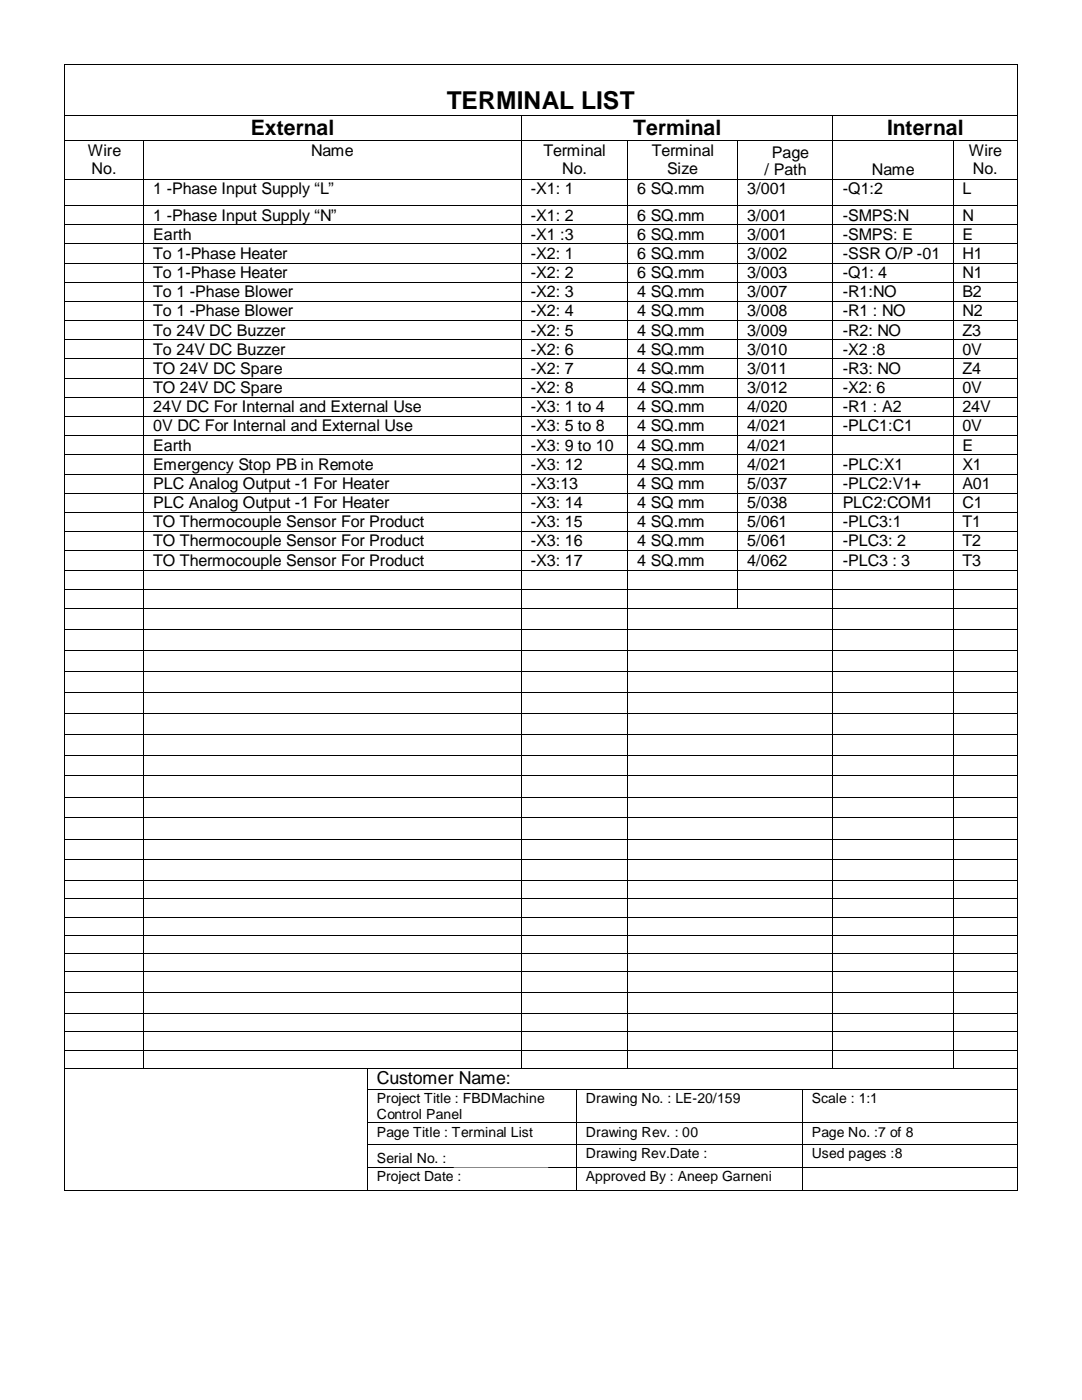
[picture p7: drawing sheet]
<svg xmlns="http://www.w3.org/2000/svg" width="216mm" height="279mm" viewBox="0 0 216 279" stroke-linecap="round" stroke-linejoin="round" font-family="sans-serif">
<defs><g id="words">
<text font-size="4.9" x="89.2" y="21.8">TERMINAL LIST</text>
<g font-size="4.2">
<text x="50" y="27">External</text>
<text x="126.3" y="27">Terminal</text>
<text x="177" y="27">Internal</text>
</g>
<text font-size="3.6" x="75.2" y="216.4">Customer Name:</text>
<g font-size="3.2">
<text x="17.5" y="31.2">Wire</text>
<text x="18.3" y="34.8">No.</text>
<text x="62.1" y="31.2">Name</text>
<text x="108.5" y="31.2">Terminal</text>
<text x="112.2" y="34.8">No.</text>
<text x="130" y="31.2">Terminal</text>
<text x="133.1" y="34.8">Size</text>
<text x="152.6" y="35">/ Path</text>
<text x="154" y="31.5">Page</text>
<text x="174" y="34.9">Name</text>
<text x="193.3" y="31.2">Wire</text>
<text x="194.1" y="34.8">No.</text>
<text x="30.6" y="38.8">1 -Phase Input Supply “L”</text>
<text x="105.9" y="38.8">-X1: 1</text>
<text x="127.2" y="38.8">6 SQ.mm</text>
<text x="149.1" y="38.8">3/001</text>
<text x="168.1" y="38.8">-Q1:2</text>
<text x="192" y="38.8">L</text>
<text x="30.6" y="44">1 -Phase Input Supply “N”</text>
<text x="30.6" y="47.8">Earth</text>
<text x="105.9" y="44">-X1: 2</text>
<text x="105.9" y="47.8">-X1 :3</text>
<text x="127.2" y="44">6 SQ.mm</text>
<text x="127.2" y="47.8">6 SQ.mm</text>
<text x="149.1" y="44">3/001</text>
<text x="149.1" y="47.8">3/001</text>
<text x="168.1" y="44">-SMPS:N</text>
<text x="168.1" y="47.8">-SMPS: E</text>
<text x="192" y="44">N</text>
<text x="192" y="47.8">E</text>
<text x="30.6" y="51.6">To 1-Phase Heater</text>
<text x="105.9" y="51.6">-X2: 1</text>
<text x="127.2" y="51.6">6 SQ.mm</text>
<text x="149.1" y="51.6">3/002</text>
<text x="168.1" y="51.6">-SSR O/P -01</text>
<text x="192" y="51.6">H1</text>
<text x="30.6" y="55.5">To 1-Phase Heater</text>
<text x="30.6" y="59.4">To 1 -Phase Blower</text>
<text x="105.9" y="55.5">-X2: 2</text>
<text x="105.9" y="59.4">-X2: 3</text>
<text x="127.2" y="55.5">6 SQ.mm</text>
<text x="127.2" y="59.4">4 SQ.mm</text>
<text x="149.1" y="55.5">3/003</text>
<text x="149.1" y="59.4">3/007</text>
<text x="168.1" y="55.5">-Q1: 4</text>
<text x="168.1" y="59.4">-R1:NO</text>
<text x="192" y="55.5">N1</text>
<text x="192" y="59.4">B2</text>
<text x="30.6" y="63.2">To 1 -Phase Blower</text>
<text x="105.9" y="63.2">-X2: 4</text>
<text x="127.2" y="63.2">4 SQ.mm</text>
<text x="149.1" y="63.2">3/008</text>
<text x="168.1" y="63.2">-R1 : NO</text>
<text x="192" y="63.2">N2</text>
<text x="30.6" y="67">To 24V DC Buzzer</text>
<text x="30.6" y="70.8">To 24V DC Buzzer</text>
<text x="105.9" y="67">-X2: 5</text>
<text x="105.9" y="70.8">-X2: 6</text>
<text x="127.2" y="67">4 SQ.mm</text>
<text x="127.2" y="70.8">4 SQ.mm</text>
<text x="149.1" y="67">3/009</text>
<text x="149.1" y="70.8">3/010</text>
<text x="168.1" y="67">-R2: NO</text>
<text x="168.1" y="70.8">-X2 :8</text>
<text x="192" y="67">Z3</text>
<text x="192" y="70.8">0V</text>
<text x="30.6" y="74.6">TO 24V DC Spare</text>
<text x="105.9" y="74.6">-X2: 7</text>
<text x="127.2" y="74.6">4 SQ.mm</text>
<text x="149.1" y="74.6">3/011</text>
<text x="168.1" y="74.6">-R3: NO</text>
<text x="192" y="74.6">Z4</text>
<text x="30.6" y="78.5">TO 24V DC Spare</text>
<text x="30.6" y="82.3">24V DC For Internal and External Use</text>
<text x="105.9" y="78.5">-X2: 8</text>
<text x="105.9" y="82.3">-X3: 1 to 4</text>
<text x="127.2" y="78.5">4 SQ.mm</text>
<text x="127.2" y="82.3">4 SQ.mm</text>
<text x="149.1" y="78.5">3/012</text>
<text x="149.1" y="82.3">4/020</text>
<text x="168.1" y="78.5">-X2: 6</text>
<text x="168.1" y="82.3">-R1 : A2</text>
<text x="192" y="78.5">0V</text>
<text x="192" y="82.3">24V</text>
<text x="30.6" y="86.1">0V DC For Internal and External Use</text>
<text x="30.6" y="89.9">Earth</text>
<text x="105.9" y="86.1">-X3: 5 to 8</text>
<text x="105.9" y="89.9">-X3: 9 to 10</text>
<text x="127.2" y="86.1">4 SQ.mm</text>
<text x="127.2" y="89.9">4 SQ.mm</text>
<text x="149.1" y="86.1">4/021</text>
<text x="149.1" y="89.9">4/021</text>
<text x="168.1" y="86.1">-PLC1:C1</text>
<text x="192" y="86.1">0V</text>
<text x="192" y="89.9">E</text>
<text x="30.6" y="93.7">Emergency Stop PB in Remote</text>
<text x="105.9" y="93.7">-X3: 12</text>
<text x="127.2" y="93.7">4 SQ.mm</text>
<text x="149.1" y="93.7">4/021</text>
<text x="168.1" y="93.7">-PLC:X1</text>
<text x="192" y="93.7">X1</text>
<text x="30.6" y="97.6">PLC Analog Output -1 For Heater</text>
<text x="30.6" y="101.4">PLC Analog Output -1 For Heater</text>
<text x="105.9" y="97.6">-X3:13</text>
<text x="105.9" y="101.4">-X3: 14</text>
<text x="127.2" y="97.6">4 SQ mm</text>
<text x="127.2" y="101.4">4 SQ mm</text>
<text x="149.1" y="97.6">5/037</text>
<text x="149.1" y="101.4">5/038</text>
<text x="168.1" y="97.6">-PLC2:V1+</text>
<text x="168.1" y="101.4">PLC2:COM1</text>
<text x="192" y="97.6">A01</text>
<text x="192" y="101.4">C1</text>
<text x="30.6" y="105.2">TO Thermocouple Sensor For Product</text>
<text x="105.9" y="105.2">-X3: 15</text>
<text x="127.2" y="105.2">4 SQ.mm</text>
<text x="149.1" y="105.2">5/061</text>
<text x="168.1" y="105.2">-PLC3:1</text>
<text x="192" y="105.2">T1</text>
<text x="30.6" y="109.1">TO Thermocouple Sensor For Product</text>
<text x="30.6" y="112.9">TO Thermocouple Sensor For Product</text>
<text x="105.9" y="109.1">-X3: 16</text>
<text x="105.9" y="112.9">-X3: 17</text>
<text x="127.2" y="109.1">4 SQ.mm</text>
<text x="127.2" y="112.9">4 SQ.mm</text>
<text x="149.1" y="109.1">5/061</text>
<text x="149.1" y="112.9">4/062</text>
<text x="168.1" y="109.1">-PLC3: 2</text>
<text x="168.1" y="112.9">-PLC3 : 3</text>
<text x="192" y="109.1">T2</text>
<text x="192" y="112.9">T3</text>
</g>
<g font-size="2.8">
<text x="75.2" y="220.1">Project Title : FBDMachine</text>
<text x="116.9" y="220.1">Drawing No. : LE-20/159</text>
<text x="162" y="220.1">Scale : 1:1</text>
<text x="75.2" y="223.4">Control Panel</text>
<text x="75.2" y="226.8">Page Title : Terminal List</text>
<text x="116.9" y="226.8">Drawing Rev. : 00</text>
<text x="162" y="226.8">Page No. :7 of 8</text>
<text x="75.2" y="232.1">Serial No. :</text>
<text x="116.9" y="231">Drawing Rev.Date :</text>
<text x="162" y="231.1">Used pages :8</text>
<text x="75.2" y="235.8">Project Date :</text>
<text x="116.9" y="235.8">Approved By : Aneep Garneni</text>
</g>
</g></defs>
<g fill="#000">
<path d="M12.7 12.7h.2v.2h-.2zM203 12.7h.2v.2h-.2zM12.7 23h.2v.2h-.2zM12.7 28h.2v.2h-.2zM12.7 35.7h.2v.2h-.2zM28.6 28h.2v.2h-.2zM28.6 35.7h.2v.2h-.2zM103.9 23h.2v.2h-.2zM103.9 28h.2v.2h-.2zM103.9 35.7h.2v.2h-.2zM125.1 28h.2v.2h-.2zM125.1 35.7h.2v.2h-.2z"/>
<path d="M147.1 28h.1v.2h-.1zM147.1 35.7h.1v.2h-.1zM166.1 23h.2v.2h-.2zM166.1 28h.2v.2h-.2zM166.1 35.7h.2v.2h-.2zM190.1 28h.1v.2h-.1zM190.1 35.7h.1v.2h-.1zM203 23h.2v.2h-.2zM203 28h.2v.2h-.2zM203 35.7h.2v.2h-.2zM12.7 41h.2v.1h-.2zM12.7 44.8h.2v.2h-.2z"/>
<path d="M12.7 48.6h.2v.2h-.2zM12.7 52.4h.2v.2h-.2zM12.7 56.3h.2v.2h-.2zM28.6 41h.2v.1h-.2zM28.6 44.8h.2v.2h-.2zM28.6 48.6h.2v.2h-.2zM28.6 52.4h.2v.2h-.2zM28.6 56.3h.2v.2h-.2zM103.9 41h.2v.1h-.2zM103.9 44.8h.2v.2h-.2zM103.9 48.6h.2v.2h-.2zM103.9 52.4h.2v.2h-.2z"/>
<path d="M103.9 56.3h.2v.2h-.2zM125.1 41h.2v.1h-.2zM125.1 44.8h.2v.2h-.2zM125.1 48.6h.2v.2h-.2zM125.1 52.4h.2v.2h-.2zM125.1 56.3h.2v.2h-.2zM147.1 41h.1v.1h-.1zM147.1 44.8h.1v.2h-.1zM147.1 48.6h.1v.2h-.1zM147.1 52.4h.1v.2h-.1zM147.1 56.3h.1v.2h-.1zM166.1 41h.2v.1h-.2z"/>
<path d="M166.1 44.8h.2v.2h-.2zM166.1 48.6h.2v.2h-.2zM166.1 52.4h.2v.2h-.2zM166.1 56.3h.2v.2h-.2zM190.1 41h.1v.1h-.1zM190.1 44.8h.1v.2h-.1zM190.1 48.6h.1v.2h-.1zM190.1 52.4h.1v.2h-.1zM190.1 56.3h.1v.2h-.1zM203 41h.2v.1h-.2zM203 44.8h.2v.2h-.2zM203 48.6h.2v.2h-.2z"/>
<path d="M203 52.4h.2v.2h-.2zM203 56.3h.2v.2h-.2zM12.7 60.1h.2v.2h-.2zM12.7 63.9h.2v.2h-.2zM12.7 67.7h.2v.2h-.2zM12.7 71.5h.2v.2h-.2zM12.7 75.4h.2v.2h-.2zM12.7 79.2h.2v.2h-.2zM28.6 60.1h.2v.2h-.2zM28.6 63.9h.2v.2h-.2zM28.6 67.7h.2v.2h-.2zM28.6 71.5h.2v.2h-.2z"/>
<path d="M28.6 75.4h.2v.2h-.2zM28.6 79.2h.2v.2h-.2zM103.9 60.1h.2v.2h-.2zM103.9 63.9h.2v.2h-.2zM103.9 67.7h.2v.2h-.2zM103.9 71.5h.2v.2h-.2zM103.9 75.4h.2v.2h-.2zM103.9 79.2h.2v.2h-.2zM125.1 60.1h.2v.2h-.2zM125.1 63.9h.2v.2h-.2zM125.1 67.7h.2v.2h-.2zM125.1 71.5h.2v.2h-.2z"/>
<path d="M125.1 75.4h.2v.2h-.2zM125.1 79.2h.2v.2h-.2zM147.1 60.1h.1v.2h-.1zM147.1 63.9h.1v.2h-.1zM147.1 67.7h.1v.2h-.1zM147.1 71.5h.1v.2h-.1zM147.1 75.4h.1v.2h-.1zM147.1 79.2h.1v.2h-.1zM166.1 60.1h.2v.2h-.2zM166.1 63.9h.2v.2h-.2zM166.1 67.7h.2v.2h-.2zM166.1 71.5h.2v.2h-.2z"/>
<path d="M166.1 75.4h.2v.2h-.2zM166.1 79.2h.2v.2h-.2zM190.1 60.1h.1v.2h-.1zM190.1 63.9h.1v.2h-.1zM190.1 67.7h.1v.2h-.1zM190.1 71.5h.1v.2h-.1zM190.1 75.4h.1v.2h-.1zM190.1 79.2h.1v.2h-.1zM203 60.1h.2v.2h-.2zM203 63.9h.2v.2h-.2zM203 67.7h.2v.2h-.2zM203 71.5h.2v.2h-.2z"/>
<path d="M203 75.4h.2v.2h-.2zM203 79.2h.2v.2h-.2zM12.7 83.1h.2v.1h-.2zM12.7 86.9h.2v.1h-.2zM12.7 90.7h.2v.1h-.2zM12.7 94.6h.2v.1h-.2zM12.7 98.4h.2v.2h-.2zM28.6 83.1h.2v.1h-.2zM28.6 86.9h.2v.1h-.2zM28.6 90.7h.2v.1h-.2zM28.6 94.6h.2v.1h-.2zM28.6 98.4h.2v.2h-.2z"/>
<path d="M103.9 83.1h.2v.1h-.2zM103.9 86.9h.2v.1h-.2zM103.9 90.7h.2v.1h-.2zM103.9 94.6h.2v.1h-.2zM103.9 98.4h.2v.2h-.2zM125.1 83.1h.2v.1h-.2zM125.1 86.9h.2v.1h-.2zM125.1 90.7h.2v.1h-.2zM125.1 94.6h.2v.1h-.2zM125.1 98.4h.2v.2h-.2zM147.1 83.1h.1v.1h-.1zM147.1 86.9h.1v.1h-.1z"/>
<path d="M147.1 90.7h.1v.1h-.1zM147.1 94.6h.1v.1h-.1zM147.1 98.4h.1v.2h-.1zM166.1 83.1h.2v.1h-.2zM166.1 86.9h.2v.1h-.2zM166.1 90.7h.2v.1h-.2zM166.1 94.6h.2v.1h-.2zM166.1 98.4h.2v.2h-.2zM190.1 83.1h.1v.1h-.1zM190.1 86.9h.1v.1h-.1zM190.1 90.7h.1v.1h-.1zM190.1 94.6h.1v.1h-.1z"/>
<path d="M190.1 98.4h.1v.2h-.1zM203 83.1h.2v.1h-.2zM203 86.9h.2v.1h-.2zM203 90.7h.2v.1h-.2zM203 94.6h.2v.1h-.2zM203 98.4h.2v.2h-.2zM12.7 102.2h.2v.2h-.2zM12.7 106h.2v.2h-.2zM12.7 109.8h.2v.2h-.2zM12.7 113.7h.2v.2h-.2zM12.7 117.5h.2v.2h-.2zM28.6 102.2h.2v.2h-.2z"/>
<path d="M28.6 106h.2v.2h-.2zM28.6 109.8h.2v.2h-.2zM28.6 113.7h.2v.2h-.2zM28.6 117.5h.2v.2h-.2zM103.9 102.2h.2v.2h-.2zM103.9 106h.2v.2h-.2zM103.9 109.8h.2v.2h-.2zM103.9 113.7h.2v.2h-.2zM103.9 117.5h.2v.2h-.2zM125.1 102.2h.2v.2h-.2zM125.1 106h.2v.2h-.2zM125.1 109.8h.2v.2h-.2z"/>
<path d="M125.1 113.7h.2v.2h-.2zM125.1 117.5h.2v.2h-.2zM147.1 102.2h.1v.2h-.1zM147.1 106h.1v.2h-.1zM147.1 109.8h.1v.2h-.1zM147.1 113.7h.1v.2h-.1zM147.1 117.5h.1v.2h-.1zM166.1 102.2h.2v.2h-.2zM166.1 106h.2v.2h-.2zM166.1 109.8h.2v.2h-.2zM166.1 113.7h.2v.2h-.2zM166.1 117.5h.2v.2h-.2z"/>
<path d="M190.1 102.2h.1v.2h-.1zM190.1 106h.1v.2h-.1zM190.1 109.8h.1v.2h-.1zM190.1 113.7h.1v.2h-.1zM190.1 117.5h.1v.2h-.1zM203 102.2h.2v.2h-.2zM203 106h.2v.2h-.2zM203 109.8h.2v.2h-.2zM203 113.7h.2v.2h-.2zM203 117.5h.2v.2h-.2zM12.7 121.3h.2v.2h-.2zM12.7 125.6h.2v.1h-.2z"/>
<path d="M12.7 129.7h.2v.2h-.2zM12.7 133.9h.2v.2h-.2zM12.7 138.1h.2v.2h-.2zM28.6 121.3h.2v.2h-.2zM28.6 125.6h.2v.1h-.2zM28.6 129.7h.2v.2h-.2zM28.6 133.9h.2v.2h-.2zM28.6 138.1h.2v.2h-.2zM103.9 121.3h.2v.2h-.2zM103.9 125.6h.2v.1h-.2zM103.9 129.7h.2v.2h-.2zM103.9 133.9h.2v.2h-.2z"/>
<path d="M103.9 138.1h.2v.2h-.2zM125.1 121.3h.2v.2h-.2zM125.1 125.6h.2v.1h-.2zM125.1 129.7h.2v.2h-.2zM125.1 133.9h.2v.2h-.2zM125.1 138.1h.2v.2h-.2zM147.1 121.3h.1v.2h-.1zM166.1 121.3h.2v.2h-.2zM166.1 125.6h.2v.1h-.2zM166.1 129.7h.2v.2h-.2zM166.1 133.9h.2v.2h-.2zM166.1 138.1h.2v.2h-.2z"/>
<path d="M190.1 121.3h.1v.2h-.1zM190.1 125.6h.1v.1h-.1zM190.1 129.7h.1v.2h-.1zM190.1 133.9h.1v.2h-.1zM190.1 138.1h.1v.2h-.1zM203 121.3h.2v.2h-.2zM203 125.6h.2v.1h-.2zM203 129.7h.2v.2h-.2zM203 133.9h.2v.2h-.2zM203 138.1h.2v.2h-.2zM12.7 142.2h.2v.2h-.2zM12.7 146.5h.2v.1h-.2z"/>
<path d="M12.7 150.6h.2v.2h-.2zM12.7 154.8h.2v.1h-.2zM12.7 159h.2v.2h-.2zM28.6 142.2h.2v.2h-.2zM28.6 146.5h.2v.1h-.2zM28.6 150.6h.2v.2h-.2zM28.6 154.8h.2v.1h-.2zM28.6 159h.2v.2h-.2zM103.9 142.2h.2v.2h-.2zM103.9 146.5h.2v.1h-.2zM103.9 150.6h.2v.2h-.2zM103.9 154.8h.2v.1h-.2z"/>
<path d="M103.9 159h.2v.2h-.2zM125.1 142.2h.2v.2h-.2zM125.1 146.5h.2v.1h-.2zM125.1 150.6h.2v.2h-.2zM125.1 154.8h.2v.1h-.2zM125.1 159h.2v.2h-.2zM166.1 142.2h.2v.2h-.2zM166.1 146.5h.2v.1h-.2zM166.1 150.6h.2v.2h-.2zM166.1 154.8h.2v.1h-.2zM166.1 159h.2v.2h-.2zM190.1 142.2h.1v.2h-.1z"/>
<path d="M190.1 146.5h.1v.1h-.1zM190.1 150.6h.1v.2h-.1zM190.1 154.8h.1v.1h-.1zM190.1 159h.1v.2h-.1zM203 142.2h.2v.2h-.2zM203 146.5h.2v.1h-.2zM203 150.6h.2v.2h-.2zM203 154.8h.2v.1h-.2zM203 159h.2v.2h-.2zM12.7 163.2h.2v.1h-.2zM12.7 167.4h.2v.2h-.2zM12.7 171.5h.2v.2h-.2z"/>
<path d="M12.7 175.7h.2v.2h-.2zM12.7 179.3h.2v.2h-.2zM28.6 163.2h.2v.1h-.2zM28.6 167.4h.2v.2h-.2zM28.6 171.5h.2v.2h-.2zM28.6 175.7h.2v.2h-.2zM28.6 179.3h.2v.2h-.2zM103.9 163.2h.2v.1h-.2zM103.9 167.4h.2v.2h-.2zM103.9 171.5h.2v.2h-.2zM103.9 175.7h.2v.2h-.2zM103.9 179.3h.2v.2h-.2z"/>
<path d="M125.1 163.2h.2v.1h-.2zM125.1 167.4h.2v.2h-.2zM125.1 171.5h.2v.2h-.2zM125.1 175.7h.2v.2h-.2zM125.1 179.3h.2v.2h-.2zM166.1 163.2h.2v.1h-.2zM166.1 167.4h.2v.2h-.2zM166.1 171.5h.2v.2h-.2zM166.1 175.7h.2v.2h-.2zM166.1 179.3h.2v.2h-.2zM190.1 163.2h.1v.1h-.1zM190.1 167.4h.1v.2h-.1z"/>
<path d="M190.1 171.5h.1v.2h-.1zM190.1 175.7h.1v.2h-.1zM190.1 179.3h.1v.2h-.1zM203 163.2h.2v.1h-.2zM203 167.4h.2v.2h-.2zM203 171.5h.2v.2h-.2zM203 175.7h.2v.2h-.2zM203 179.3h.2v.2h-.2zM12.7 183h.2v.1h-.2zM12.7 186.6h.2v.2h-.2zM12.7 190.2h.2v.2h-.2zM12.7 193.8h.2v.2h-.2z"/>
<path d="M12.7 198h.2v.2h-.2zM28.6 183h.2v.1h-.2zM28.6 186.6h.2v.2h-.2zM28.6 190.2h.2v.2h-.2zM28.6 193.8h.2v.2h-.2zM28.6 198h.2v.2h-.2zM103.9 183h.2v.1h-.2zM103.9 186.6h.2v.2h-.2zM103.9 190.2h.2v.2h-.2zM103.9 193.8h.2v.2h-.2zM103.9 198h.2v.2h-.2zM125.1 183h.2v.1h-.2z"/>
<path d="M125.1 186.6h.2v.2h-.2zM125.1 190.2h.2v.2h-.2zM125.1 193.8h.2v.2h-.2zM125.1 198h.2v.2h-.2zM166.1 183h.2v.1h-.2zM166.1 186.6h.2v.2h-.2zM166.1 190.2h.2v.2h-.2zM166.1 193.8h.2v.2h-.2zM166.1 198h.2v.2h-.2zM190.1 183h.1v.1h-.1zM190.1 186.6h.1v.2h-.1zM190.1 190.2h.1v.2h-.1z"/>
<path d="M190.1 193.8h.1v.2h-.1zM190.1 198h.1v.2h-.1zM203 183h.2v.1h-.2zM203 186.6h.2v.2h-.2zM203 190.2h.2v.2h-.2zM203 193.8h.2v.2h-.2zM203 198h.2v.2h-.2zM12.7 202.2h.2v.2h-.2zM12.7 205.8h.2v.2h-.2zM12.7 209.5h.2v.1h-.2zM12.7 213.1h.2v.2h-.2zM12.7 217.3h.2v.2h-.2z"/>
<path d="M28.6 202.2h.2v.2h-.2zM28.6 205.8h.2v.2h-.2zM28.6 209.5h.2v.1h-.2zM28.6 213.1h.2v.2h-.2zM73.2 213.1h.1v.2h-.1zM73.2 217.3h.1v.2h-.1zM103.9 202.2h.2v.2h-.2zM103.9 205.8h.2v.2h-.2zM103.9 209.5h.2v.1h-.2zM103.9 213.1h.2v.2h-.2zM115 217.3h.1v.2h-.1zM125.1 202.2h.2v.2h-.2z"/>
<path d="M125.1 205.8h.2v.2h-.2zM125.1 209.5h.2v.1h-.2zM125.1 213.1h.2v.2h-.2zM160 217.3h.2v.2h-.2zM166.1 202.2h.2v.2h-.2zM166.1 205.8h.2v.2h-.2zM166.1 209.5h.2v.1h-.2zM166.1 213.1h.2v.2h-.2zM190.1 202.2h.1v.2h-.1zM190.1 205.8h.1v.2h-.1zM190.1 209.5h.1v.1h-.1zM190.1 213.1h.1v.2h-.1z"/>
<path d="M203 202.2h.2v.2h-.2zM203 205.8h.2v.2h-.2zM203 209.5h.2v.1h-.2zM203 213.1h.2v.2h-.2zM203 217.3h.2v.2h-.2zM12.7 224h.2v.2h-.2zM12.7 228.3h.2v.1h-.2zM12.7 233h.2v.2h-.2zM12.7 237.6h.2v.1h-.2zM73.2 224h.1v.2h-.1zM73.2 228.3h.1v.1h-.1zM73.2 233h.1v.2h-.1z"/>
<path d="M73.2 237.6h.1v.1h-.1zM115 224h.1v.2h-.1zM115 228.3h.1v.1h-.1zM115 233h.1v.2h-.1zM115 237.6h.1v.1h-.1zM160 224h.2v.2h-.2zM160 228.3h.2v.1h-.2zM160 233h.2v.2h-.2zM160 237.6h.2v.1h-.2zM203 224h.2v.2h-.2zM203 228.3h.2v.1h-.2zM203 233h.2v.2h-.2z"/>
<path d="M203 237.6h.2v.1h-.2z"/>
</g>
<g fill="none" stroke="#000" stroke-width=".2">
<path d="M12.8 12.9v10.1M12.9 12.8h190.1M203.1 12.9v10.1M12.8 23.2v4.8M12.8 28.2v7.5M12.8 35.9v5.1M12.9 23.1h91M12.9 28.1h15.7M12.9 35.8h15.7M28.7 28.2v7.5M28.7 35.9v5.1M28.8 28.1h75.1"/>
<path d="M28.8 35.8h75.1M104 23.2v4.8M104 28.2v7.5M104 35.9v5.1M104.1 23.1h62M104.1 28.1h21M104.1 35.8h21M125.2 28.2v7.5M125.2 35.9v5.1M125.3 28.1h21.8M125.3 35.8h21.8M147.2 28.2v7.5"/>
<path d="M147.2 35.9v5.1M147.2 28.1h18.9M147.2 35.8h18.9M166.2 23.2v4.8M166.2 28.2v7.5M166.2 35.9v5.1M166.3 23.1h36.7M166.3 28.1h23.8M166.3 35.8h23.8M190.2 28.2v7.5M190.2 35.9v5.1M190.2 28.1h12.8"/>
<path d="M190.2 35.8h12.8M203.1 23.2v4.8M203.1 28.2v7.5M203.1 35.9v5.1M12.8 41.1v3.7M12.8 45v3.6M12.8 48.8v3.6M12.8 52.6v3.7M12.8 56.5v3.6M12.9 41.1h15.7M12.9 44.9h15.7M12.9 48.7h15.7"/>
<path d="M12.9 52.5h15.7M12.9 56.4h15.7M28.7 41.1v3.7M28.7 45v3.6M28.7 48.8v3.6M28.7 52.6v3.7M28.7 56.5v3.6M28.8 41.1h75.1M28.8 44.9h75.1M28.8 48.7h75.1M28.8 52.5h75.1M28.8 56.4h75.1"/>
<path d="M104 41.1v3.7M104 45v3.6M104 48.8v3.6M104 52.6v3.7M104 56.5v3.6M104.1 41.1h21M104.1 44.9h21M104.1 48.7h21M104.1 52.5h21M104.1 56.4h21M125.2 41.1v3.7M125.2 45v3.6"/>
<path d="M125.2 48.8v3.6M125.2 52.6v3.7M125.2 56.5v3.6M125.3 41.1h21.8M125.3 44.9h21.8M125.3 48.7h21.8M125.3 52.5h21.8M125.3 56.4h21.8M147.2 41.1v3.7M147.2 45v3.6M147.2 48.8v3.6M147.2 52.6v3.7"/>
<path d="M147.2 56.5v3.6M147.2 41.1h18.9M147.2 44.9h18.9M147.2 48.7h18.9M147.2 52.5h18.9M147.2 56.4h18.9M166.2 41.1v3.7M166.2 45v3.6M166.2 48.8v3.6M166.2 52.6v3.7M166.2 56.5v3.6M166.3 41.1h23.8"/>
<path d="M166.3 44.9h23.8M166.3 48.7h23.8M166.3 52.5h23.8M166.3 56.4h23.8M190.2 41.1v3.7M190.2 45v3.6M190.2 48.8v3.6M190.2 52.6v3.7M190.2 56.5v3.6M190.2 41.1h12.8M190.2 44.9h12.8M190.2 48.7h12.8"/>
<path d="M190.2 52.5h12.8M190.2 56.4h12.8M203.1 41.1v3.7M203.1 45v3.6M203.1 48.8v3.6M203.1 52.6v3.7M203.1 56.5v3.6M12.8 60.3v3.6M12.8 64.1v3.6M12.8 67.9v3.6M12.8 71.7v3.7M12.8 75.6v3.6"/>
<path d="M12.8 79.4v3.7M12.9 60.2h15.7M12.9 64h15.7M12.9 67.8h15.7M12.9 71.6h15.7M12.9 75.5h15.7M12.9 79.3h15.7M28.7 60.3v3.6M28.7 64.1v3.6M28.7 67.9v3.6M28.7 71.7v3.7M28.7 75.6v3.6"/>
<path d="M28.7 79.4v3.7M28.8 60.2h75.1M28.8 64h75.1M28.8 67.8h75.1M28.8 71.6h75.1M28.8 75.5h75.1M28.8 79.3h75.1M104 60.3v3.6M104 64.1v3.6M104 67.9v3.6M104 71.7v3.7M104 75.6v3.6"/>
<path d="M104 79.4v3.7M104.1 60.2h21M104.1 64h21M104.1 67.8h21M104.1 71.6h21M104.1 75.5h21M104.1 79.3h21M125.2 60.3v3.6M125.2 64.1v3.6M125.2 67.9v3.6M125.2 71.7v3.7M125.2 75.6v3.6"/>
<path d="M125.2 79.4v3.7M125.3 60.2h21.8M125.3 64h21.8M125.3 67.8h21.8M125.3 71.6h21.8M125.3 75.5h21.8M125.3 79.3h21.8M147.2 60.3v3.6M147.2 64.1v3.6M147.2 67.9v3.6M147.2 71.7v3.7M147.2 75.6v3.6"/>
<path d="M147.2 79.4v3.7M147.2 60.2h18.9M147.2 64h18.9M147.2 67.8h18.9M147.2 71.6h18.9M147.2 75.5h18.9M147.2 79.3h18.9M166.2 60.3v3.6M166.2 64.1v3.6M166.2 67.9v3.6M166.2 71.7v3.7M166.2 75.6v3.6"/>
<path d="M166.2 79.4v3.7M166.3 60.2h23.8M166.3 64h23.8M166.3 67.8h23.8M166.3 71.6h23.8M166.3 75.5h23.8M166.3 79.3h23.8M190.2 60.3v3.6M190.2 64.1v3.6M190.2 67.9v3.6M190.2 71.7v3.7M190.2 75.6v3.6"/>
<path d="M190.2 79.4v3.7M190.2 60.2h12.8M190.2 64h12.8M190.2 67.8h12.8M190.2 71.6h12.8M190.2 75.5h12.8M190.2 79.3h12.8M203.1 60.3v3.6M203.1 64.1v3.6M203.1 67.9v3.6M203.1 71.7v3.7M203.1 75.6v3.6"/>
<path d="M203.1 79.4v3.7M12.8 83.2v3.7M12.8 87v3.7M12.8 90.8v3.8M12.8 94.7v3.7M12.8 98.6v3.6M12.9 83.1h15.7M12.9 87h15.7M12.9 90.8h15.7M12.9 94.7h15.7M12.9 98.5h15.7M28.7 83.2v3.7"/>
<path d="M28.7 87v3.7M28.7 90.8v3.8M28.7 94.7v3.7M28.7 98.6v3.6M28.8 83.1h75.1M28.8 87h75.1M28.8 90.8h75.1M28.8 94.7h75.1M28.8 98.5h75.1M104 83.2v3.7M104 87v3.7M104 90.8v3.8"/>
<path d="M104 94.7v3.7M104 98.6v3.6M104.1 83.1h21M104.1 87h21M104.1 90.8h21M104.1 94.7h21M104.1 98.5h21M125.2 83.2v3.7M125.2 87v3.7M125.2 90.8v3.8M125.2 94.7v3.7M125.2 98.6v3.6"/>
<path d="M125.3 83.1h21.8M125.3 87h21.8M125.3 90.8h21.8M125.3 94.7h21.8M125.3 98.5h21.8M147.2 83.2v3.7M147.2 87v3.7M147.2 90.8v3.8M147.2 94.7v3.7M147.2 98.6v3.6M147.2 83.1h18.9M147.2 87h18.9"/>
<path d="M147.2 90.8h18.9M147.2 94.7h18.9M147.2 98.5h18.9M166.2 83.2v3.7M166.2 87v3.7M166.2 90.8v3.8M166.2 94.7v3.7M166.2 98.6v3.6M166.3 83.1h23.8M166.3 87h23.8M166.3 90.8h23.8M166.3 94.7h23.8"/>
<path d="M166.3 98.5h23.8M190.2 83.2v3.7M190.2 87v3.7M190.2 90.8v3.8M190.2 94.7v3.7M190.2 98.6v3.6M190.2 83.1h12.8M190.2 87h12.8M190.2 90.8h12.8M190.2 94.7h12.8M190.2 98.5h12.8M203.1 83.2v3.7"/>
<path d="M203.1 87v3.7M203.1 90.8v3.8M203.1 94.7v3.7M203.1 98.6v3.6M12.8 102.4v3.6M12.8 106.2v3.6M12.8 110v3.7M12.8 113.9v3.6M12.8 117.7v3.6M12.9 102.3h15.7M12.9 106.1h15.7M12.9 109.9h15.7"/>
<path d="M12.9 113.8h15.7M12.9 117.6h15.7M28.7 102.4v3.6M28.7 106.2v3.6M28.7 110v3.7M28.7 113.9v3.6M28.7 117.7v3.6M28.8 102.3h75.1M28.8 106.1h75.1M28.8 109.9h75.1M28.8 113.8h75.1M28.8 117.6h75.1"/>
<path d="M104 102.4v3.6M104 106.2v3.6M104 110v3.7M104 113.9v3.6M104 117.7v3.6M104.1 102.3h21M104.1 106.1h21M104.1 109.9h21M104.1 113.8h21M104.1 117.6h21M125.2 102.4v3.6M125.2 106.2v3.6"/>
<path d="M125.2 110v3.7M125.2 113.9v3.6M125.2 117.7v3.6M125.3 102.3h21.8M125.3 106.1h21.8M125.3 109.9h21.8M125.3 113.8h21.8M125.3 117.6h21.8M147.2 102.4v3.6M147.2 106.2v3.6M147.2 110v3.7M147.2 113.9v3.6"/>
<path d="M147.2 117.7v3.6M147.2 102.3h18.9M147.2 106.1h18.9M147.2 109.9h18.9M147.2 113.8h18.9M147.2 117.6h18.9M166.2 102.4v3.6M166.2 106.2v3.6M166.2 110v3.7M166.2 113.9v3.6M166.2 117.7v3.6M166.3 102.3h23.8"/>
<path d="M166.3 106.1h23.8M166.3 109.9h23.8M166.3 113.8h23.8M166.3 117.6h23.8M190.2 102.4v3.6M190.2 106.2v3.6M190.2 110v3.7M190.2 113.9v3.6M190.2 117.7v3.6M190.2 102.3h12.8M190.2 106.1h12.8M190.2 109.9h12.8"/>
<path d="M190.2 113.8h12.8M190.2 117.6h12.8M203.1 102.4v3.6M203.1 106.2v3.6M203.1 110v3.7M203.1 113.9v3.6M203.1 117.7v3.6M12.8 121.5v4.1M12.8 125.7v4M12.8 129.9v4M12.8 134.1v4M12.8 138.3v3.9"/>
<path d="M12.9 121.4h15.7M12.9 125.6h15.7M12.9 129.8h15.7M12.9 134h15.7M12.9 138.2h15.7M28.7 121.5v4.1M28.7 125.7v4M28.7 129.9v4M28.7 134.1v4M28.7 138.3v3.9M28.8 121.4h75.1M28.8 125.6h75.1"/>
<path d="M28.8 129.8h75.1M28.8 134h75.1M28.8 138.2h75.1M104 121.5v4.1M104 125.7v4M104 129.9v4M104 134.1v4M104 138.3v3.9M104.1 121.4h21M104.1 125.6h21M104.1 129.8h21M104.1 134h21"/>
<path d="M104.1 138.2h21M125.2 121.5v4.1M125.2 125.7v4M125.2 129.9v4M125.2 134.1v4M125.2 138.3v3.9M125.3 121.4h21.8M125.3 125.6h40.8M125.3 129.8h40.8M125.3 134h40.8M125.3 138.2h40.8M147.2 121.4h18.9"/>
<path d="M166.2 121.5v4.1M166.2 125.7v4M166.2 129.9v4M166.2 134.1v4M166.2 138.3v3.9M166.3 121.4h23.8M166.3 125.6h23.8M166.3 129.8h23.8M166.3 134h23.8M166.3 138.2h23.8M190.2 121.5v4.1M190.2 125.7v4"/>
<path d="M190.2 129.9v4M190.2 134.1v4M190.2 138.3v3.9M190.2 121.4h12.8M190.2 125.6h12.8M190.2 129.8h12.8M190.2 134h12.8M190.2 138.2h12.8M203.1 121.5v4.1M203.1 125.7v4M203.1 129.9v4M203.1 134.1v4"/>
<path d="M203.1 138.3v3.9M12.8 142.4v4.1M12.8 146.6v4M12.8 150.8v4M12.8 154.9v4.1M12.8 159.2v4M12.9 142.3h15.7M12.9 146.6h15.7M12.9 150.7h15.7M12.9 154.9h15.7M12.9 159.1h15.7M28.7 142.4v4.1"/>
<path d="M28.7 146.6v4M28.7 150.8v4M28.7 154.9v4.1M28.7 159.2v4M28.8 142.3h75.1M28.8 146.6h75.1M28.8 150.7h75.1M28.8 154.9h75.1M28.8 159.1h75.1M104 142.4v4.1M104 146.6v4M104 150.8v4"/>
<path d="M104 154.9v4.1M104 159.2v4M104.1 142.3h21M104.1 146.6h21M104.1 150.7h21M104.1 154.9h21M104.1 159.1h21M125.2 142.4v4.1M125.2 146.6v4M125.2 150.8v4M125.2 154.9v4.1M125.2 159.2v4"/>
<path d="M125.3 142.3h40.8M125.3 146.6h40.8M125.3 150.7h40.8M125.3 154.9h40.8M125.3 159.1h40.8M166.2 142.4v4.1M166.2 146.6v4M166.2 150.8v4M166.2 154.9v4.1M166.2 159.2v4M166.3 142.3h23.8M166.3 146.6h23.8"/>
<path d="M166.3 150.7h23.8M166.3 154.9h23.8M166.3 159.1h23.8M190.2 142.4v4.1M190.2 146.6v4M190.2 150.8v4M190.2 154.9v4.1M190.2 159.2v4M190.2 142.3h12.8M190.2 146.6h12.8M190.2 150.7h12.8M190.2 154.9h12.8"/>
<path d="M190.2 159.1h12.8M203.1 142.4v4.1M203.1 146.6v4M203.1 150.8v4M203.1 154.9v4.1M203.1 159.2v4M12.8 163.3v4.1M12.8 167.6v3.9M12.8 171.7v4M12.8 175.9v3.4M12.8 179.5v3.5M12.9 163.2h15.7"/>
<path d="M12.9 167.5h15.7M12.9 171.6h15.7M12.9 175.8h15.7M12.9 179.4h15.7M28.7 163.3v4.1M28.7 167.6v3.9M28.7 171.7v4M28.7 175.9v3.4M28.7 179.5v3.5M28.8 163.2h75.1M28.8 167.5h75.1M28.8 171.6h75.1"/>
<path d="M28.8 175.8h75.1M28.8 179.4h75.1M104 163.3v4.1M104 167.6v3.9M104 171.7v4M104 175.9v3.4M104 179.5v3.5M104.1 163.2h21M104.1 167.5h21M104.1 171.6h21M104.1 175.8h21M104.1 179.4h21"/>
<path d="M125.2 163.3v4.1M125.2 167.6v3.9M125.2 171.7v4M125.2 175.9v3.4M125.2 179.5v3.5M125.3 163.2h40.8M125.3 167.5h40.8M125.3 171.6h40.8M125.3 175.8h40.8M125.3 179.4h40.8M166.2 163.3v4.1M166.2 167.6v3.9"/>
<path d="M166.2 171.7v4M166.2 175.9v3.4M166.2 179.5v3.5M166.3 163.2h23.8M166.3 167.5h23.8M166.3 171.6h23.8M166.3 175.8h23.8M166.3 179.4h23.8M190.2 163.3v4.1M190.2 167.6v3.9M190.2 171.7v4M190.2 175.9v3.4"/>
<path d="M190.2 179.5v3.5M190.2 163.2h12.8M190.2 167.5h12.8M190.2 171.6h12.8M190.2 175.8h12.8M190.2 179.4h12.8M203.1 163.3v4.1M203.1 167.6v3.9M203.1 171.7v4M203.1 175.9v3.4M203.1 179.5v3.5M12.8 183.1v3.5"/>
<path d="M12.8 186.8v3.4M12.8 190.4v3.4M12.8 194v4M12.8 198.2v4M12.9 183h15.7M12.9 186.7h15.7M12.9 190.3h15.7M12.9 193.9h15.7M12.9 198.1h15.7M28.7 183.1v3.5M28.7 186.8v3.4M28.7 190.4v3.4"/>
<path d="M28.7 194v4M28.7 198.2v4M28.8 183h75.1M28.8 186.7h75.1M28.8 190.3h75.1M28.8 193.9h75.1M28.8 198.1h75.1M104 183.1v3.5M104 186.8v3.4M104 190.4v3.4M104 194v4M104 198.2v4"/>
<path d="M104.1 183h21M104.1 186.7h21M104.1 190.3h21M104.1 193.9h21M104.1 198.1h21M125.2 183.1v3.5M125.2 186.8v3.4M125.2 190.4v3.4M125.2 194v4M125.2 198.2v4M125.3 183h40.8M125.3 186.7h40.8"/>
<path d="M125.3 190.3h40.8M125.3 193.9h40.8M125.3 198.1h40.8M166.2 183.1v3.5M166.2 186.8v3.4M166.2 190.4v3.4M166.2 194v4M166.2 198.2v4M166.3 183h23.8M166.3 186.7h23.8M166.3 190.3h23.8M166.3 193.9h23.8"/>
<path d="M166.3 198.1h23.8M190.2 183.1v3.5M190.2 186.8v3.4M190.2 190.4v3.4M190.2 194v4M190.2 198.2v4M190.2 183h12.8M190.2 186.7h12.8M190.2 190.3h12.8M190.2 193.9h12.8M190.2 198.1h12.8M203.1 183.1v3.5"/>
<path d="M203.1 186.8v3.4M203.1 190.4v3.4M203.1 194v4M203.1 198.2v4M12.8 202.4v3.4M12.8 206v3.5M12.8 209.6v3.5M12.8 213.3v4M12.8 217.5v6.5M12.9 202.3h15.7M12.9 205.9h15.7M12.9 209.6h15.7"/>
<path d="M12.9 213.2h15.7M28.7 202.4v3.4M28.7 206v3.5M28.7 209.6v3.5M28.8 202.3h75.1M28.8 205.9h75.1M28.8 209.6h75.1M28.8 213.2h44.4M73.2 213.3v4M73.2 217.5v6.5M73.3 213.2h30.6M73.3 217.4h41.7"/>
<path d="M104 202.4v3.4M104 206v3.5M104 209.6v3.5M104.1 202.3h21M104.1 205.9h21M104.1 209.6h21M104.1 213.2h21M115.1 217.5v6.5M115.1 217.4h44.9M125.2 202.4v3.4M125.2 206v3.5M125.2 209.6v3.5"/>
<path d="M125.3 202.3h40.8M125.3 205.9h40.8M125.3 209.6h40.8M125.3 213.2h40.8M160.1 217.5v6.5M160.2 217.4h42.8M166.2 202.4v3.4M166.2 206v3.5M166.2 209.6v3.5M166.3 202.3h23.8M166.3 205.9h23.8M166.3 209.6h23.8"/>
<path d="M166.3 213.2h23.8M190.2 202.4v3.4M190.2 206v3.5M190.2 209.6v3.5M190.2 202.3h12.8M190.2 205.9h12.8M190.2 209.6h12.8M190.2 213.2h12.8M203.1 202.4v3.4M203.1 206v3.5M203.1 209.6v3.5M203.1 213.3v4"/>
<path d="M203.1 217.5v6.5M12.8 224.2v4.1M12.8 228.4v4.6M12.8 233.2v4.4M12.9 237.7h60.3M73.2 224.2v4.1M73.2 228.4v4.6M73.2 233.2v4.4M73.3 224.1h41.7M73.3 228.3h41.7M73.3 233.1h41.7M73.3 237.7h41.7"/>
<path d="M115.1 224.2v4.1M115.1 228.4v4.6M115.1 233.2v4.4M115.1 224.1h44.9M115.1 228.3h44.9M115.1 233.1h44.9M115.1 237.7h44.9M160.1 224.2v4.1M160.1 228.4v4.6M160.1 233.2v4.4M160.2 224.1h42.8M160.2 228.3h42.8"/>
<path d="M160.2 233.1h42.8M160.2 237.7h42.8M203.1 224.2v4.1M203.1 228.4v4.6M203.1 233.2v4.4"/>
</g>
<g fill="#fff" stroke="#fff" stroke-width=".35">
<path d="M116.8 229h36.9v2.6h-36.9z"/>
<path d="M75.1 233.7h29.4v2.6h-29.4z"/>
<path d="M14.6 13.5h25.6v3.7h-25.6z"/>
<path d="M39.9 14h55.3v3h-55.3z"/>
<path d="M103.8 213.8h64.1v3.3h-64.1z"/>
<path d="M90.7 229.1h18.5v3.7h-18.5z"/>
<path d="M116.8 233.7h35.6v2.6h-35.6z"/>
</g>
<use href="#words"/>
</svg>
